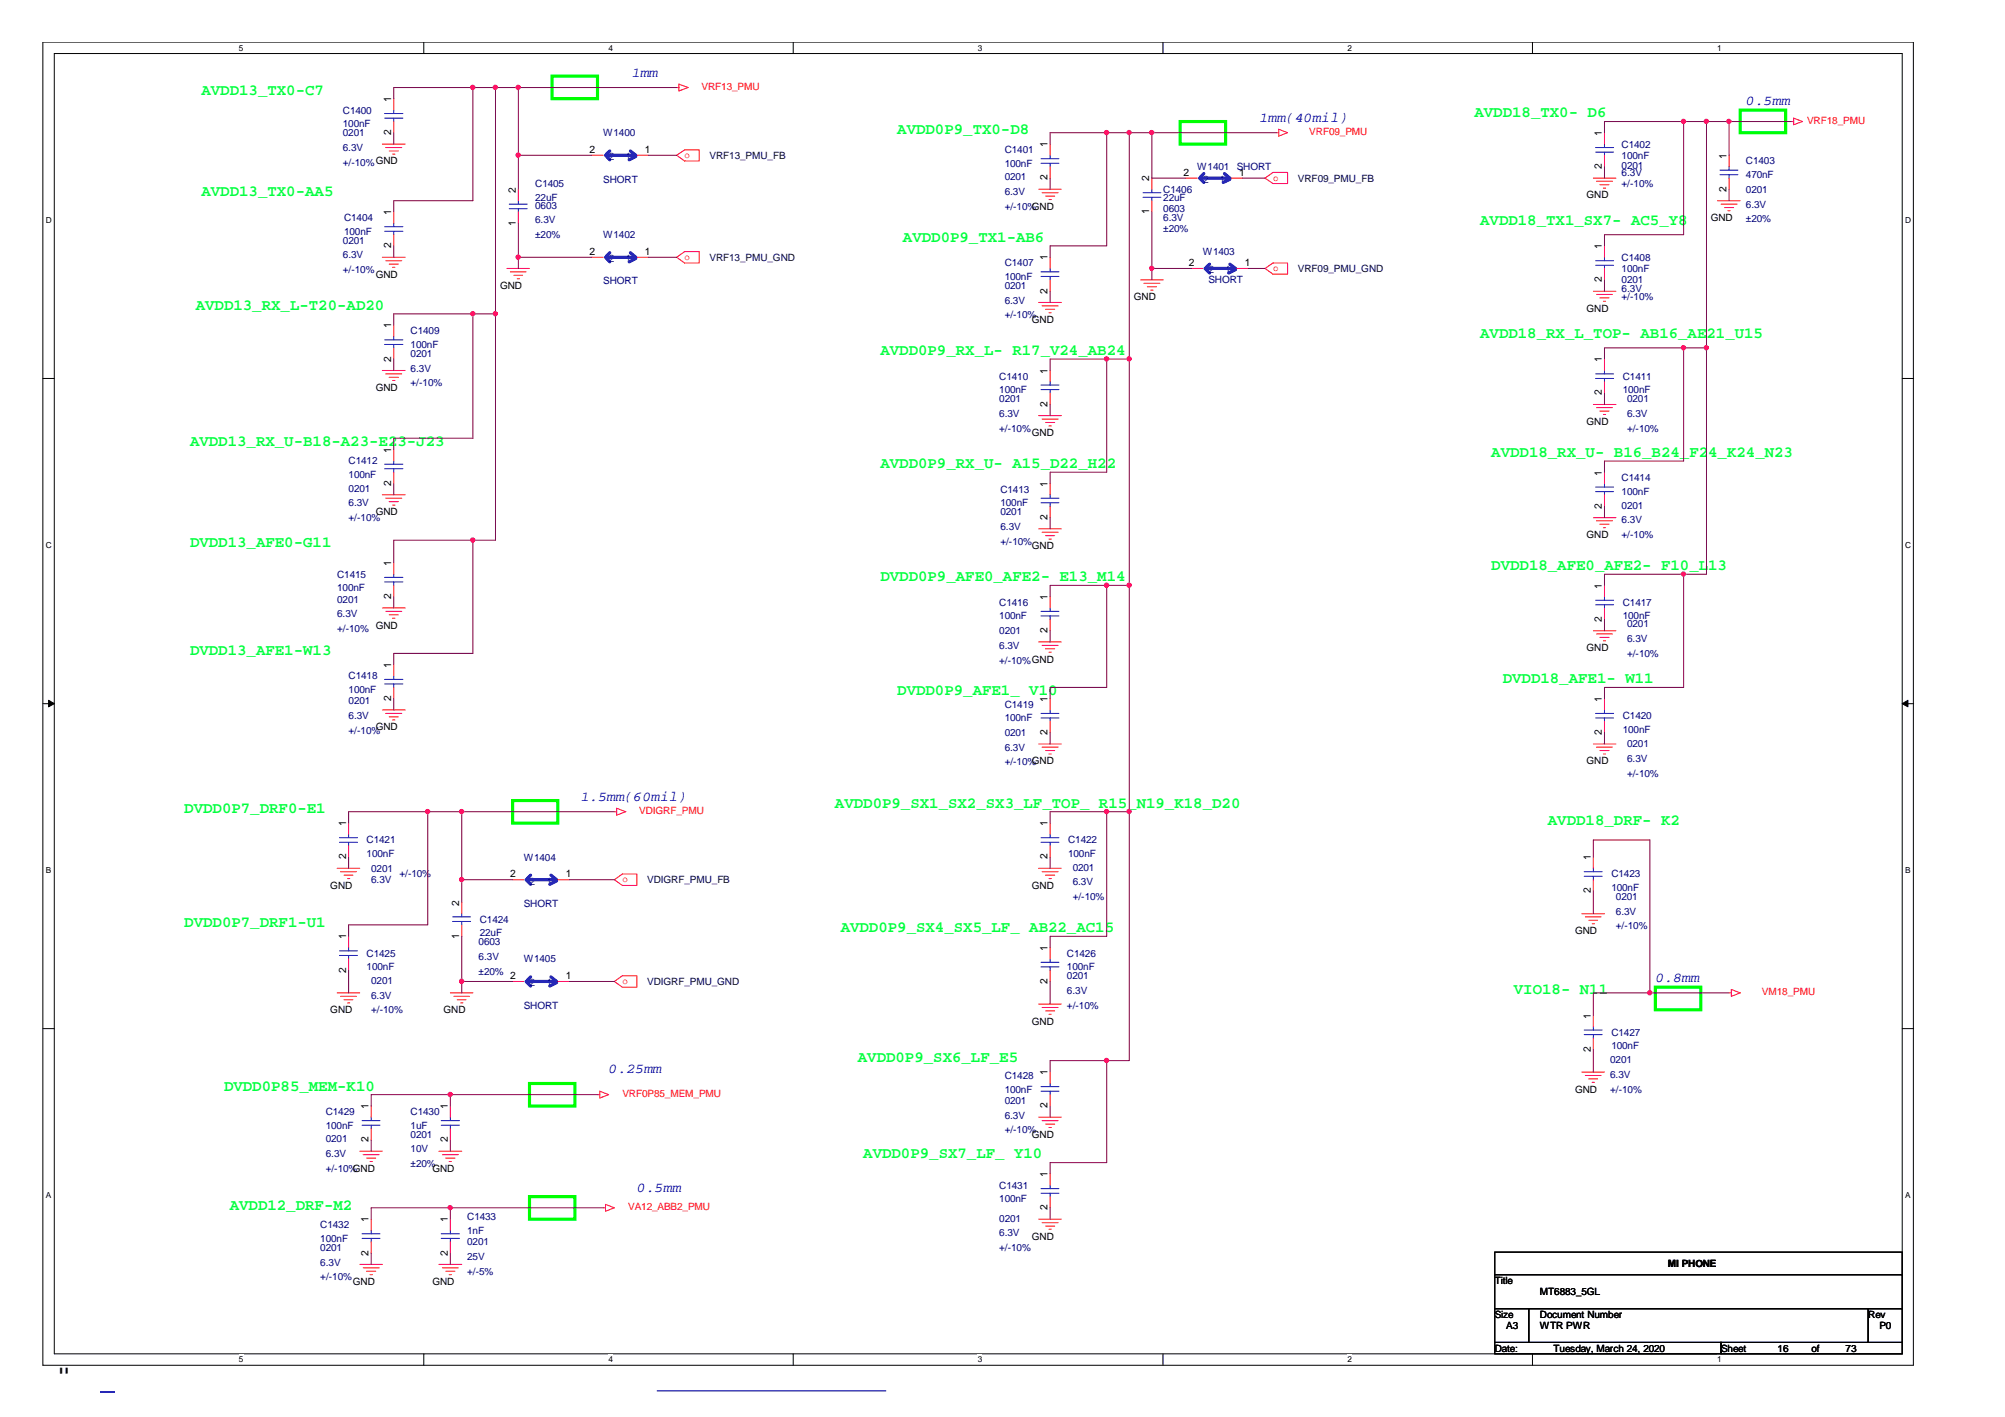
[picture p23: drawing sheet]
<svg xmlns="http://www.w3.org/2000/svg" width="297mm" height="210mm" viewBox="0 0 297 210" stroke-linecap="round" stroke-linejoin="round" font-family="sans-serif">
<defs><g id="words">
<text font-size="4.2" x="8.5" y="205.7">&quot;</text>
<g font-size="2.3" fill="#00ff40">
<text x="29.8" y="14">AVDD13_TX0-C7</text>
<text x="218.4" y="17.4">AVDD18_TX0- D6</text>
<text x="132.9" y="19.9">AVDD0P9_TX0-D8</text>
<text x="29.8" y="29.1">AVDD13_TX0-AA5</text>
<text x="133.8" y="35.8">AVDD0P9_TX1-AB6</text>
<text x="219.3" y="33.3">AVDD18_TX1_SX7- AC5_Y8</text>
<text x="29" y="45.9">AVDD13_RX_L-T20-AD20</text>
<text x="130.4" y="52.6">AVDD0P9_RX_L- R17_V24_AB24</text>
<text x="219.3" y="50.1">AVDD18_RX_L_TOP- AB16_AE21_U15</text>
<text x="28.2" y="66">AVDD13_RX_U-B18-A23-E23-J23</text>
<text x="130.4" y="69.4">AVDD0P9_RX_U- A15_D22_H22</text>
<text x="220.9" y="67.7">AVDD18_RX_U- B16_B24_F24_K24_N23</text>
<text x="28.2" y="81.1">DVDD13_AFE0-G11</text>
<text x="130.4" y="86.1">DVDD0P9_AFE0_AFE2- E13_M14</text>
<text x="220.9" y="84.4">DVDD18_AFE0_AFE2- F10_L13</text>
<text x="28.2" y="97">DVDD13_AFE1-W13</text>
<text x="222.6" y="101.2">DVDD18_AFE1- W11</text>
<text x="132.9" y="102.9">DVDD0P9_AFE1_ V10</text>
<text x="123.7" y="119.6">AVDD0P9_SX1_SX2_SX3_LF_TOP_ R15_N19_K18_D20</text>
<text x="27.3" y="120.5">DVDD0P7_DRF0-E1</text>
<text x="229.3" y="122.1">AVDD18_DRF- K2</text>
<text x="27.3" y="137.3">DVDD0P7_DRF1-U1</text>
<text x="124.5" y="138.1">AVDD0P9_SX4_SX5_LF_ AB22_AC15</text>
<text x="224.3" y="147.3">VIO18- N11</text>
<text x="33.2" y="161.6">DVDD0P85_MEM-K10</text>
<text x="127.1" y="157.4">AVDD0P9_SX6_LF_E5</text>
<text x="127.9" y="171.6">AVDD0P9_SX7_LF_ Y10</text>
<text x="34" y="179.2">AVDD12_DRF-M2</text>
</g>
<g font-size="2.2" fill="#00f">
<text x="93.6" y="11.4">1mm</text>
<text x="258.7" y="15.6">0.5mm</text>
<text x="186.6" y="18.1">1mm(40mil)</text>
<text x="86" y="118.7">1.5mm(60mil)</text>
<text x="245.2" y="145.5">0.8mm</text>
<text x="90.2" y="158.9">0.25mm</text>
<text x="94.4" y="176.5">0.5mm</text>
</g>
<g font-size="1.5" fill="#000080">
<text x="50.8" y="16.8">C1400</text>
<text x="50.8" y="18.9">100nF</text>
<text x="50.8" y="20.2">0201</text>
<text x="50.8" y="22.4">6.3V</text>
<text x="89.4" y="20.2">W1400</text>
<text x="148.8" y="22.7">C1401</text>
<text x="240.2" y="21.9">C1402</text>
<text x="240.2" y="23.6">100nF</text>
<text x="50.8" y="24.5">+/-10%GND</text>
<text x="79.3" y="27.7">C1405</text>
<text x="79.3" y="29.7">22uF</text>
<text x="89.4" y="27.1">SHORT</text>
<text x="148.8" y="24.7">100nF</text>
<text x="148.8" y="26.7">0201</text>
<text x="148.8" y="28.9">6.3V</text>
<text x="172.3" y="28.5">C1406</text>
<text x="172.3" y="29.7">22uF</text>
<text x="177.4" y="25.2">W1401</text>
<text x="183.2" y="25.2">SHORT</text>
<text x="240.2" y="25">0201</text>
<text x="240.2" y="26">6.3V</text>
<text x="240.2" y="27.7">+/-10%</text>
<text x="258.7" y="24.4">C1403</text>
<text x="258.7" y="26.4">470nF</text>
<text x="258.7" y="28.5">0201</text>
<text x="51" y="32.7">C1404</text>
<text x="51" y="34.8">100nF</text>
<text x="79.3" y="30.9">0603</text>
<text x="79.3" y="33.1">6.3V</text>
<text x="79.3" y="35.3">±20%</text>
<text x="89.4" y="35.3">W1402</text>
<text x="148.8" y="31.1">+/-10%</text>
<text x="172.3" y="31.4">0603</text>
<text x="172.3" y="32.7">6.3V</text>
<text x="172.3" y="34.4">±20%</text>
<text x="258.7" y="30.7">6.3V</text>
<text x="258.7" y="32.9">±20%</text>
<text x="50.8" y="36.1">0201</text>
<text x="50.8" y="38.3">6.3V</text>
<text x="50.8" y="40.5">+/-10%</text>
<text x="148.8" y="39.5">C1407</text>
<text x="148.8" y="41.5">100nF</text>
<text x="178.2" y="37.8">W1403</text>
<text x="179" y="42">SHORT</text>
<text x="240.2" y="38.6">C1408</text>
<text x="240.2" y="40.3">100nF</text>
<text x="240.2" y="42">0201</text>
<text x="89.4" y="42.1">SHORT</text>
<text x="148.8" y="42.8">0201</text>
<text x="148.8" y="45">6.3V</text>
<text x="148.8" y="47.2">+/-10%</text>
<text x="240.2" y="43.3">6.3V</text>
<text x="240.2" y="44.5">+/-10%</text>
<text x="60.8" y="49.5">C1409</text>
<text x="60.8" y="51.5">100nF</text>
<text x="60.8" y="52.9">0201</text>
<text x="60.8" y="55">6.3V</text>
<text x="60.8" y="57.2">+/-10%</text>
<text x="148" y="56.2">C1410</text>
<text x="148" y="58.2">100nF</text>
<text x="148" y="59.6">0201</text>
<text x="240.4" y="56.2">C1411</text>
<text x="240.4" y="58.2">100nF</text>
<text x="241" y="59.6">0201</text>
<text x="148" y="61.7">6.3V</text>
<text x="148" y="63.9">+/-10%</text>
<text x="241" y="61.7">6.3V</text>
<text x="241" y="63.9">+/-10%</text>
<text x="51.6" y="68.8">C1412</text>
<text x="51.6" y="70.8">100nF</text>
<text x="240.2" y="71.3">C1414</text>
<text x="51.6" y="72.8">0201</text>
<text x="51.6" y="75">6.3V</text>
<text x="51.6" y="77.2">+/-10%</text>
<text x="148.2" y="73">C1413</text>
<text x="148.2" y="75">100nF</text>
<text x="148.2" y="76.3">0201</text>
<text x="240.2" y="73.3">100nF</text>
<text x="240.2" y="75.3">0201</text>
<text x="240.2" y="77.5">6.3V</text>
<text x="148.2" y="78.5">6.3V</text>
<text x="148.2" y="80.7">+/-10%</text>
<text x="240.2" y="79.7">+/-10%</text>
<text x="50" y="85.6">C1415</text>
<text x="50" y="87.6">100nF</text>
<text x="50" y="89.3">0201</text>
<text x="148" y="89.8">C1416</text>
<text x="240.4" y="89.8">C1417</text>
<text x="50" y="91.4">6.3V</text>
<text x="50" y="93.6">+/-10%</text>
<text x="148" y="91.8">100nF</text>
<text x="148" y="94">0201</text>
<text x="240.4" y="91.8">100nF</text>
<text x="241" y="92.9">0201</text>
<text x="241" y="95.1">6.3V</text>
<text x="51.6" y="100.6">C1418</text>
<text x="148" y="96.1">6.3V</text>
<text x="148" y="98.3">+/-10%GND</text>
<text x="241" y="97.3">+/-10%</text>
<text x="51.6" y="102.7">100nF</text>
<text x="51.6" y="104.3">0201</text>
<text x="51.6" y="106.5">6.3V</text>
<text x="148.8" y="104.8">C1419</text>
<text x="148.8" y="106.9">100nF</text>
<text x="240.4" y="106.5">C1420</text>
<text x="51.6" y="108.7">+/-10%</text>
<text x="148.8" y="109">0201</text>
<text x="148.8" y="111.2">6.3V</text>
<text x="148.8" y="113.4">+/-10%</text>
<text x="240.4" y="108.5">100nF</text>
<text x="241" y="110.7">0201</text>
<text x="241" y="112.9">6.3V</text>
<text x="241" y="115.1">+/-10%</text>
<text x="54.3" y="124.9">C1421</text>
<text x="158.2" y="124.9">C1422</text>
<text x="54.3" y="127">100nF</text>
<text x="55" y="129.1">0201</text>
<text x="55" y="130.8">6.3V</text>
<text x="59.2" y="130">+/-10%</text>
<text x="77.6" y="127.5">W1404</text>
<text x="158.2" y="127">100nF</text>
<text x="158.9" y="129">0201</text>
<text x="158.9" y="131.2">6.3V</text>
<text x="238.7" y="130">C1423</text>
<text x="71.1" y="136.7">C1424</text>
<text x="77.6" y="134.3">SHORT</text>
<text x="158.9" y="133.3">+/-10%</text>
<text x="238.7" y="132">100nF</text>
<text x="239.4" y="133.3">0201</text>
<text x="239.4" y="135.5">6.3V</text>
<text x="239.4" y="137.7">+/-10%</text>
<text x="54.3" y="141.7">C1425</text>
<text x="54.3" y="143.7">100nF</text>
<text x="70.9" y="140.1">0603</text>
<text x="70.9" y="142.2">6.3V</text>
<text x="71.1" y="138.7">22uF</text>
<text x="77.6" y="142.6">W1405</text>
<text x="158.1" y="141.7">C1426</text>
<text x="158.1" y="143.7">100nF</text>
<text x="55" y="145.7">0201</text>
<text x="55" y="147.9">6.3V</text>
<text x="70.9" y="144.4">±20%</text>
<text x="77.6" y="149.5">SHORT</text>
<text x="158.1" y="145.1">0201</text>
<text x="158.1" y="147.2">6.3V</text>
<text x="158.1" y="149.5">+/-10%</text>
<text x="55" y="150.1">+/-10%</text>
<text x="238.7" y="153.5">C1427</text>
<text x="238.7" y="155.5">100nF</text>
<text x="148.8" y="159.8">C1428</text>
<text x="148.8" y="161.9">100nF</text>
<text x="238.5" y="157.5">0201</text>
<text x="238.5" y="159.7">6.3V</text>
<text x="238.5" y="161.9">+/-10%</text>
<text x="48.3" y="165.2">C1429</text>
<text x="48.3" y="167.2">100nF</text>
<text x="60.8" y="165.2">C1430</text>
<text x="60.8" y="167.2">1uF</text>
<text x="148.8" y="163.5">0201</text>
<text x="148.8" y="165.7">6.3V</text>
<text x="148.8" y="167.9">+/-10%</text>
<text x="48.3" y="169.2">0201</text>
<text x="48.3" y="171.4">6.3V</text>
<text x="48.3" y="173.6">+/-10%</text>
<text x="60.8" y="168.5">0201</text>
<text x="60.8" y="170.7">10V</text>
<text x="60.8" y="172.9">±20%</text>
<text x="148" y="176.1">C1431</text>
<text x="148" y="178.1">100nF</text>
<text x="47.5" y="182">C1432</text>
<text x="47.5" y="184">100nF</text>
<text x="47.5" y="185.3">0201</text>
<text x="69.2" y="180.8">C1433</text>
<text x="69.2" y="182.8">1nF</text>
<text x="69.2" y="184.5">0201</text>
<text x="148" y="180.9">0201</text>
<text x="148" y="183.1">6.3V</text>
<text x="148" y="185.3">+/-10%</text>
<text x="47.5" y="187.5">6.3V</text>
<text x="47.5" y="189.7">+/-10%</text>
<text x="69.2" y="186.7">25V</text>
<text x="69.2" y="188.8">+/-5%</text>
</g>
<g font-size="1.5">
<text x="58" y="15.1" transform="rotate(-90 58 15.1)">1</text>
<text x="58" y="20" transform="rotate(-90 58 20)">2</text>
<text x="87.3" y="22.6">2</text>
<text x="95.5" y="22.6">1</text>
<text x="155.2" y="21.8" transform="rotate(-90 155.2 21.8)">1</text>
<text x="237.3" y="20.2" transform="rotate(-90 237.3 20.2)">1</text>
<text x="255.8" y="23.5" transform="rotate(-90 255.8 23.5)">1</text>
<text x="76.4" y="28.5" transform="rotate(-90 76.4 28.5)">2</text>
<text x="155.2" y="26.7" transform="rotate(-90 155.2 26.7)">2</text>
<text x="170.3" y="26.9" transform="rotate(-90 170.3 26.9)">2</text>
<text x="175.3" y="26">2</text>
<text x="183.6" y="26">1</text>
<text x="235" y="29.4">GND</text>
<text x="237.3" y="25" transform="rotate(-90 237.3 25)">2</text>
<text x="255.8" y="28.4" transform="rotate(-90 255.8 28.4)">2</text>
<text x="58" y="31.9" transform="rotate(-90 58 31.9)">1</text>
<text x="76.4" y="33.4" transform="rotate(-90 76.4 33.4)">1</text>
<text x="152.9" y="31.1">GND</text>
<text x="170.3" y="31.8" transform="rotate(-90 170.3 31.8)">1</text>
<text x="253.4" y="32.7">GND</text>
<text x="55.7" y="41.1">GND</text>
<text x="58" y="36.8" transform="rotate(-90 58 36.8)">2</text>
<text x="87.3" y="37.7">2</text>
<text x="95.5" y="37.7">1</text>
<text x="155.2" y="38.6" transform="rotate(-90 155.2 38.6)">1</text>
<text x="176.1" y="39.4">2</text>
<text x="184.4" y="39.4">1</text>
<text x="237.3" y="41.8" transform="rotate(-90 237.3 41.8)">2</text>
<text x="237.3" y="36.9" transform="rotate(-90 237.3 36.9)">1</text>
<text x="74.1" y="42.8">GND</text>
<text x="152.9" y="47.9">GND</text>
<text x="155.2" y="43.5" transform="rotate(-90 155.2 43.5)">2</text>
<text x="168" y="44.5">GND</text>
<text x="235" y="46.2">GND</text>
<text x="58" y="53.6" transform="rotate(-90 58 53.6)">2</text>
<text x="58" y="48.7" transform="rotate(-90 58 48.7)">1</text>
<text x="237.3" y="53.7" transform="rotate(-90 237.3 53.7)">1</text>
<text x="55.7" y="57.9">GND</text>
<text x="155.2" y="55.3" transform="rotate(-90 155.2 55.3)">1</text>
<text x="237.3" y="58.6" transform="rotate(-90 237.3 58.6)">2</text>
<text x="152.9" y="64.6">GND</text>
<text x="155.2" y="60.3" transform="rotate(-90 155.2 60.3)">2</text>
<text x="235" y="62.9">GND</text>
<text x="58" y="72" transform="rotate(-90 58 72)">2</text>
<text x="58" y="67.1" transform="rotate(-90 58 67.1)">1</text>
<text x="237.3" y="70.5" transform="rotate(-90 237.3 70.5)">1</text>
<text x="55.7" y="76.3">GND</text>
<text x="155.2" y="77" transform="rotate(-90 155.2 77)">2</text>
<text x="155.2" y="72.1" transform="rotate(-90 155.2 72.1)">1</text>
<text x="237.3" y="75.3" transform="rotate(-90 237.3 75.3)">2</text>
<text x="58" y="83.9" transform="rotate(-90 58 83.9)">1</text>
<text x="152.9" y="81.4">GND</text>
<text x="235" y="79.7">GND</text>
<text x="58" y="88.7" transform="rotate(-90 58 88.7)">2</text>
<text x="155.2" y="88.9" transform="rotate(-90 155.2 88.9)">1</text>
<text x="237.3" y="87.2" transform="rotate(-90 237.3 87.2)">1</text>
<text x="55.7" y="93.1">GND</text>
<text x="155.2" y="93.8" transform="rotate(-90 155.2 93.8)">2</text>
<text x="237.3" y="92.1" transform="rotate(-90 237.3 92.1)">2</text>
<text x="58" y="98.9" transform="rotate(-90 58 98.9)">1</text>
<text x="235" y="96.4">GND</text>
<text x="58" y="103.9" transform="rotate(-90 58 103.9)">2</text>
<text x="155.2" y="104" transform="rotate(-90 155.2 104)">1</text>
<text x="237.3" y="104" transform="rotate(-90 237.3 104)">1</text>
<text x="55.7" y="108.2">GND</text>
<text x="152.9" y="113.2">GND</text>
<text x="155.2" y="108.9" transform="rotate(-90 155.2 108.9)">2</text>
<text x="235" y="113.2">GND</text>
<text x="237.3" y="108.9" transform="rotate(-90 237.3 108.9)">2</text>
<text x="51.3" y="122.4" transform="rotate(-90 51.3 122.4)">1</text>
<text x="155.2" y="122.4" transform="rotate(-90 155.2 122.4)">1</text>
<text x="48.9" y="131.7">GND</text>
<text x="51.3" y="127.3" transform="rotate(-90 51.3 127.3)">2</text>
<text x="75.6" y="129.9">2</text>
<text x="83.8" y="129.9">1</text>
<text x="152.9" y="131.7">GND</text>
<text x="155.2" y="127.3" transform="rotate(-90 155.2 127.3)">2</text>
<text x="235.7" y="127.4" transform="rotate(-90 235.7 127.4)">1</text>
<text x="68" y="134.2" transform="rotate(-90 68 134.2)">2</text>
<text x="235.7" y="132.3" transform="rotate(-90 235.7 132.3)">2</text>
<text x="51.3" y="139.2" transform="rotate(-90 51.3 139.2)">1</text>
<text x="68" y="139" transform="rotate(-90 68 139)">1</text>
<text x="155.2" y="140.9" transform="rotate(-90 155.2 140.9)">1</text>
<text x="233.3" y="138.4">GND</text>
<text x="51.3" y="144.1" transform="rotate(-90 51.3 144.1)">2</text>
<text x="75.6" y="145">2</text>
<text x="83.8" y="145">1</text>
<text x="155.2" y="145.8" transform="rotate(-90 155.2 145.8)">2</text>
<text x="48.9" y="150.1">GND</text>
<text x="65.7" y="150.1">GND</text>
<text x="152.9" y="151.8">GND</text>
<text x="235.7" y="155.8" transform="rotate(-90 235.7 155.8)">2</text>
<text x="235.7" y="150.9" transform="rotate(-90 235.7 150.9)">1</text>
<text x="155.2" y="159.3" transform="rotate(-90 155.2 159.3)">1</text>
<text x="233.3" y="161.9">GND</text>
<text x="54.6" y="164.3" transform="rotate(-90 54.6 164.3)">1</text>
<text x="66.3" y="164.3" transform="rotate(-90 66.3 164.3)">1</text>
<text x="155.2" y="164.2" transform="rotate(-90 155.2 164.2)">2</text>
<text x="52.3" y="173.6">GND</text>
<text x="54.6" y="169.2" transform="rotate(-90 54.6 169.2)">2</text>
<text x="64.1" y="173.6">GND</text>
<text x="66.3" y="169.2" transform="rotate(-90 66.3 169.2)">2</text>
<text x="152.9" y="168.5">GND</text>
<text x="155.2" y="179.3" transform="rotate(-90 155.2 179.3)">2</text>
<text x="155.2" y="174.4" transform="rotate(-90 155.2 174.4)">1</text>
<text x="54.6" y="186" transform="rotate(-90 54.6 186)">2</text>
<text x="54.6" y="181.1" transform="rotate(-90 54.6 181.1)">1</text>
<text x="66.3" y="186" transform="rotate(-90 66.3 186)">2</text>
<text x="66.3" y="181.1" transform="rotate(-90 66.3 181.1)">1</text>
<text x="152.9" y="183.6">GND</text>
<text x="52.3" y="190.3">GND</text>
<text x="64.1" y="190.3">GND</text>
<text x="221.4" y="190.2">Title</text>
<text x="223.1" y="190.2">le</text>
<text x="228.1" y="191.8">MT6883_5GL</text>
<text x="247.1" y="187.6">MI PHONE</text>
<text x="247.1" y="187.6">M</text>
<text x="251.2" y="187.6">ONE</text>
<text x="221.4" y="195.2">Size</text>
<text x="223.1" y="196.9">A3</text>
<text x="228.1" y="195.2">Document Number</text>
<text x="228.1" y="196.9">WTR PWR</text>
<text x="228.1" y="195.2">D</text>
<text x="228.1" y="196.9">W</text>
<text x="230.7" y="195.2">u</text>
<text x="276.8" y="195.2">Rev</text>
<text x="276.8" y="195.2">R</text>
<text x="278.4" y="196.9">P0</text>
<text x="221.4" y="200.2">Date:</text>
<text x="223.7" y="200.2">e:</text>
<text x="230.2" y="200.2">Tuesday,, March 24, 2020</text>
<text x="230.2" y="200.2">Tuesday, March 24, 2020</text>
<text x="232.6" y="200.2">s</text>
<text x="239.8" y="200.2">h</text>
<text x="243.5" y="200.2">2020</text>
<text x="255" y="200.2">Sheet</text>
<text x="255" y="200.2">Sh</text>
<text x="263.4" y="200.2">16</text>
<text x="268.4" y="200.2">of</text>
<text x="273.4" y="200.2">73</text>
</g>
<g font-size="1.5" fill="#f00">
<text x="103.9" y="13.3">VRF13_PMU</text>
<text x="101.4" y="23.4">o</text>
<text x="194" y="20">VRF09_PMU</text>
<text x="267.7" y="18.3">VRF18_PMU</text>
<text x="188.6" y="26.8">o</text>
<text x="101.4" y="38.5">o</text>
<text x="188.6" y="40.2">o</text>
<text x="94.7" y="120.6">VDIGRF_PMU</text>
<text x="92.2" y="130.7">o</text>
<text x="92.2" y="145.8">o</text>
<text x="261" y="147.4">VM18_PMU</text>
<text x="92.2" y="162.5">VRF0P85_MEM_PMU</text>
<text x="93" y="179.3">VA12_ABB2_PMU</text>
</g>
<g font-size="1.5" fill="#004080">
<text x="90.2" y="23.7">2</text>
<text x="92.7" y="23.7">1</text>
<text x="178.2" y="27.1">2</text>
<text x="180.7" y="27.1">1</text>
<text x="90.2" y="38.8">2</text>
<text x="92.7" y="38.8">1</text>
<text x="179" y="40.5">2</text>
<text x="181.5" y="40.5">1</text>
<text x="78.4" y="131">2</text>
<text x="80.9" y="131">1</text>
<text x="78.4" y="146.1">2</text>
<text x="80.9" y="146.1">1</text>
</g>
<g font-size="1.5" fill="#000040">
<text x="105.1" y="23.6">VRF13_PMU_FB</text>
<text x="192.3" y="26.9">VRF09_PMU_FB</text>
<text x="105.1" y="38.6">VRF13_PMU_GND</text>
<text x="192.3" y="40.3">VRF09_PMU_GND</text>
<text x="95.9" y="130.8">VDIGRF_PMU_FB</text>
<text x="95.9" y="145.9">VDIGRF_PMU_GND</text>
</g>
<g font-size="1.2">
<text x="35.4" y="7.5">5</text>
<text x="90.1" y="7.5">4</text>
<text x="144.9" y="7.5">3</text>
<text x="199.6" y="7.5">2</text>
<text x="254.4" y="7.5">1</text>
<text x="6.8" y="33.1">D</text>
<text x="282.2" y="33.1">D</text>
<text x="6.8" y="81.2">C</text>
<text x="282.2" y="81.2">C</text>
<text x="6.8" y="129.4">B</text>
<text x="282.2" y="129.4">B</text>
<text x="6.8" y="177.5">A</text>
<text x="282.2" y="177.5">A</text>
<text x="35.4" y="201.8">5</text>
<text x="90.1" y="201.8">4</text>
<text x="144.9" y="201.8">3</text>
<text x="199.6" y="201.8">2</text>
<text x="254.4" y="201.8">1</text>
</g>
</g></defs>
<path d="M6.3 6.2h277.2v196h-277.2zM8 7.9h273.8v192.6h-273.8z" fill="none" stroke="#000" stroke-width=".15"/>
<g fill="#fff">
<path d="M35.4 6.4h.6v1.4h-.6z"/>
<path d="M35.4 200.7h.6v1.4h-.6z"/>
</g>
<path d="M62.8 6.2v1.7M62.8 200.5v1.7" fill="none" stroke="#000" stroke-width=".15"/>
<g fill="#fff">
<path d="M90.1 6.4h.7v1.4h-.7z"/>
<path d="M90.1 200.7h.7v1.4h-.7z"/>
</g>
<path d="M117.5 6.2v1.7M117.5 200.5v1.7" fill="none" stroke="#000" stroke-width=".15"/>
<g fill="#fff">
<path d="M144.9 6.4h.6v1.4h-.6z"/>
<path d="M144.9 200.7h.6v1.4h-.6z"/>
</g>
<path d="M172.3 6.2v1.7M172.3 200.5v1.7" fill="none" stroke="#000" stroke-width=".15"/>
<g fill="#fff">
<path d="M199.6 6.4h.7v1.4h-.7z"/>
<path d="M199.6 200.7h.7v1.4h-.7z"/>
</g>
<path d="M227 6.2v1.7M227 200.5v1.7" fill="none" stroke="#000" stroke-width=".15"/>
<g fill="#fff">
<path d="M254.4 6.4h.6v1.4h-.6z"/>
<path d="M6.8 31.9h.8v1.4h-.8z"/>
<path d="M254.4 200.7h.6v1.4h-.6z"/>
<path d="M282.2 31.9h.9v1.4h-.9z"/>
<path d="M6.8 80.1h.8v1.4h-.8z"/>
<path d="M282.2 80.1h.9v1.4h-.9z"/>
</g>
<path d="M6.3 56.1h1.7M281.8 56.1h1.7" fill="none" stroke="#000" stroke-width=".15"/>
<g fill="#fff">
<path d="M6.8 128.2h.7v1.4h-.7z"/>
<path d="M282.2 128.2h.8v1.4h-.8z"/>
</g>
<path d="M6.3 104.2h1.7M281.8 104.2h1.7" fill="none" stroke="#000" stroke-width=".15"/>
<g fill="#000" stroke="#000" stroke-width=".15">
<path d="M7.2 103.7l.8 .5-.8 .5z" fill-rule="evenodd"/>
<path d="M281.8 104.2l.9-.5v1z" fill-rule="evenodd"/>
</g>
<g fill="#fff">
<path d="M6.8 176.4h.7v1.4h-.7z"/>
<path d="M282.2 176.4h.8v1.4h-.8z"/>
</g>
<path d="M6.3 152.4h1.7M281.8 152.4h1.7M221.4 185.5h60.4v3.3h-60.4zM221.4 188.8h60.4v5.1h-60.4zM221.4 193.9h5.1v5h-5.1zM221.4 198.9h33.6v1.6h-33.6zM226.5 193.9h50.3v5h-50.3zM255 198.9h26.8v1.6h-26.8zM276.8 193.9h5v5h-5z" fill="none" stroke="#000" stroke-width=".15"/>
<path d="M81.8 11.3h6.7v3.3h-6.7zM174.8 18h6.8v3.4h-6.8zM257.8 16.3h6.7v3.4h-6.7zM75.9 118.6h6.7v3.3h-6.7zM245.2 146.2h6.8v3.4h-6.8zM78.4 160.5h6.8v3.3h-6.8zM78.4 177.3h6.8v3.3h-6.8z" fill="none" stroke="#0f0" stroke-width=".47"/>
<g fill="none" stroke="#f00" stroke-width=".15">
<path d="M58.3 14.6v1.7M58.3 18v1.7M100.2 13h.4M100.6 12.5l1.3 .5-1.3 .5zM189.1 19.7h.3M189.4 19.1l1.4 .6-1.4 .5zM237.7 19.7v1.7M265.4 18h.3M265.7 17.5l1.3 .5-1.3 .5zM56.6 21.4h3.4M56.6 38.1h3.4M57.1 21.9h2.4"/>
<path d="M57.1 38.6h2.4M57.7 22.4h1.3M57.7 39.1h1.3M58.2 22.8h.3M58.2 39.6h.3M58.3 31.4v1.7M58.3 34.8v1.6M75.1 39.8h3.3M76.8 28v1.7M76.8 31.4v1.7M87.7 38.1h1.7M87.7 23h1.7"/>
<path d="M94.4 38.1h1.7M94.4 23h1.7M100.2 23l1.2-.8h2.2v1.6h-2.2zM100.2 38.1l1.2-.8h2.2v1.7h-2.2zM153.9 28h3.3M154.4 28.5h2.4M154.9 29.1h1.4M155.4 29.6h.3M155.6 21.4v1.6M155.6 24.7v1.7M155.6 38.1v1.7M170.6 26.4v1.6"/>
<path d="M170.6 29.7v1.7M175.7 26.4h1.7M176.5 39.8h1.7M182.4 26.4h1.7M183.2 39.8h1.7M187.4 26.4l1.2-.9h2.2v1.7h-2.2zM187.4 39.8l1.2-.8h2.2v1.6h-2.2zM236.1 26.4h3.3M236.5 26.9h2.4M237 27.4h1.4M237.5 27.9h.4M237.7 23v1.7"/>
<path d="M237.7 36.4v1.7M237.7 39.8v1.7M254.5 29.7h3.3M255 30.2h2.3M255.5 30.7h1.3M256 31.2h.3M256.2 23v1.7M256.2 26.4v1.6M56.6 54.9h3.4M57.1 55.4h2.4M57.7 55.9h1.3M58.2 56.4h.3"/>
<path d="M58.3 48.1v1.7M58.3 51.5v1.7M75.6 40.3h2.3M76.1 40.8h1.3M76.6 41.3h.4M153.9 44.8h3.3M154.4 45.3h2.4M154.9 45.8h1.4M155.4 46.3h.3M155.6 41.5v1.7M155.6 54.9v1.6M155.6 58.2v1.7"/>
<path d="M169 41.5h3.3M169.5 42h2.3M170 42.5h1.3M170.5 43h.3M236.1 43.2h3.3M236.1 59.9h3.3M236.5 43.6h2.4M237 44.1h1.4M237.5 44.6h.4M237.7 53.2v1.7M237.7 56.5v1.7M56.6 73.3h3.4"/>
<path d="M57.1 73.8h2.4M57.7 74.3h1.3M58.2 74.8h.3M58.3 66.6v1.7M58.3 69.9v1.7M153.9 61.6h3.3M153.9 78.3h3.3M154.4 62.1h2.4M154.4 78.8h2.4M154.9 62.6h1.4M154.9 79.3h1.4M155.4 63.1h.3"/>
<path d="M155.4 79.9h.3M155.6 71.6v1.7M155.6 75v1.7M236.1 76.7h3.3M236.5 60.4h2.4M236.5 77.1h2.4M237 60.9h1.4M237 77.7h1.4M237.5 61.4h.4M237.5 78.2h.4M237.7 69.9v1.7M237.7 73.3v1.7"/>
<path d="M56.6 90.1h3.4M57.1 90.6h2.4M57.7 91.1h1.3M58.2 91.6h.3M58.3 83.4v1.7M58.3 86.7v1.7M58.3 98.4v1.7M153.9 95.1h3.3M154.4 95.6h2.4M154.9 96.1h1.4M155.4 96.6h.3M155.6 88.4v1.7"/>
<path d="M155.6 91.8v1.6M236.1 93.4h3.3M236.5 93.9h2.4M237 94.4h1.4M237.5 94.9h.4M237.7 86.7v1.7M237.7 90.1v1.7M56.6 105.2h3.4M57.1 105.7h2.4M57.7 106.2h1.3M58.2 106.7h.3M58.3 101.8v1.7"/>
<path d="M91.4 119.7l1.3 .5-1.3 .5zM153.9 110.2h3.3M154.4 110.7h2.4M154.9 111.2h1.4M155.4 111.7h.3M155.6 103.5v1.7M155.6 106.8v1.7M236.1 110.2h3.3M236.5 110.7h2.4M237 111.2h1.4M237.5 111.7h.4M237.7 103.5v1.7"/>
<path d="M237.7 106.8v1.7M50 128.6h3.3M50.5 129.1h2.3M51 129.6h1.3M51.5 130.1h.3M51.6 121.9v1.7M51.6 125.3v1.7M51.6 138.7v1.6M68.4 133.7v1.7M68.4 137v1.7M75.9 130.3h1.7M82.6 130.3h1.7"/>
<path d="M91 130.3l1.2-.8h2.2v1.7h-2.2zM91 120.2h.4M153.9 128.6h3.3M154.4 129.1h2.4M154.9 129.6h1.4M155.4 130.1h.3M155.6 121.9v1.7M155.6 125.3v1.7M234.4 135.4h3.3M234.9 135.8h2.3M235.4 136.3h1.3M235.9 136.8h.3"/>
<path d="M236.1 127v1.6M236.1 130.3v1.7M50 147.1h3.3M50.5 147.6h2.3M51 148.1h1.3M51.5 148.6h.3M51.6 142v1.7M66.7 147.1h3.4M67.2 147.6h2.4M67.7 148.1h1.3M68.2 148.6h.4M75.9 145.4h1.7"/>
<path d="M82.6 145.4h1.7M91 145.4l1.2-.9h2.2v1.7h-2.2zM153.9 148.7h3.3M154.4 149.2h2.4M154.9 149.7h1.4M155.4 150.3h.3M155.6 140.3v1.7M155.6 143.7v1.7M155.6 158.8v1.7M234.4 158.8h3.3M234.9 159.3h2.3M235.4 159.8h1.3"/>
<path d="M236.1 150.4v1.7M236.1 153.8v1.7M256.2 147.1h.3M256.5 146.6l1.3 .5-1.3 .5zM53.3 170.5h3.3M53.8 171h2.4M54.3 171.5h1.4M54.8 172.1h.4M55 163.8v1.7M55 167.2v1.7M65 170.5h3.4M65.5 171h2.4"/>
<path d="M66 171.5h1.4M66.5 172.1h.4M66.7 163.8v1.7M66.7 167.2v1.7M88.5 162.2h.4M88.9 161.6l1.3 .6-1.3 .5zM89.4 178.9h.3M89.7 178.4l1.3 .5-1.3 .5zM153.9 165.5h3.3M154.4 166h2.4M154.9 166.5h1.4M155.4 167h.3"/>
<path d="M155.6 162.2v1.6M155.6 173.9v1.7M155.6 177.3v1.6M235.9 160.3h.3M53.3 187.3h3.3M53.8 187.8h2.4M54.3 188.3h1.4M54.8 188.8h.4M55 180.6v1.7M55 184v1.6M65 187.3h3.4M65.5 187.8h2.4"/>
<path d="M66 188.3h1.4M66.5 188.8h.4M66.7 180.6v1.7M66.7 184v1.6M153.9 180.6h3.3M154.4 181.1h2.4M154.9 181.6h1.4M155.4 182.1h.3"/>
</g>
<g fill="none" stroke="#00f" stroke-width=".15">
<path d="M57 16.8h2.7M57 17.5h2.7M58.3 16.3v.5M58.3 17.5v.5M57 33.6h2.7M57 34.3h2.7M58.3 33.1v.5M58.3 34.3v.5M75.4 30.9h2.7M75.4 30.2h2.7M76.8 29.7v.5M76.8 30.9v.5"/>
<path d="M154.2 23.5h2.7M154.2 24.2h2.7M155.6 23v.5M155.6 24.2v.5M155.6 39.8v.5M169.3 29.2h2.7M169.3 28.5h2.7M170.6 28v.5M170.6 29.2v.5M236.4 38.6h2.7M236.4 39.3h2.7M236.4 21.9h2.7"/>
<path d="M236.4 22.5h2.7M237.7 21.4v.5M237.7 22.5v.5M237.7 38.1v.5M237.7 39.3v.5M254.8 25.2h2.7M254.8 25.9h2.7M256.2 24.7v.5M256.2 25.9v.5M57 50.3h2.7M57 51h2.7M58.3 49.8v.5"/>
<path d="M58.3 51v.5M154.2 57h2.7M154.2 57.7h2.7M154.2 40.3h2.7M154.2 41h2.7M155.6 41v.5M155.6 56.5v.5M155.6 57.7v.5M236.4 55.4h2.7M236.4 56.1h2.7M237.7 54.9v.5M237.7 56.1v.4"/>
<path d="M57 68.8h2.7M57 69.4h2.7M58.3 68.3v.5M58.3 69.4v.5M154.2 73.8h2.7M154.2 74.5h2.7M155.6 73.3v.5M155.6 74.5v.5M236.4 72.2h2.7M236.4 72.8h2.7M237.7 71.6v.6M237.7 72.8v.5"/>
<path d="M57 85.5h2.7M57 86.2h2.7M58.3 85.1v.4M58.3 86.2v.5M154.2 90.6h2.7M154.2 91.2h2.7M155.6 90.1v.5M155.6 91.2v.6M236.4 88.9h2.7M236.4 89.6h2.7M237.7 88.4v.5M237.7 89.6v.5"/>
<path d="M57 100.6h2.7M57 101.3h2.7M58.3 100.1v.5M58.3 101.3v.5M154.2 105.7h2.7M154.2 106.4h2.7M155.6 105.2v.5M155.6 106.4v.4M236.4 105.7h2.7M236.4 106.4h2.7M237.7 105.2v.5M237.7 106.4v.4"/>
<path d="M50.3 124.1h2.7M50.3 124.8h2.7M51.6 123.6v.5M51.6 124.8v.5M67.1 136.5h2.6M67.1 135.8h2.6M68.4 135.4v.4M68.4 136.5v.5M154.2 124.1h2.7M154.2 124.8h2.7M155.6 123.6v.5M155.6 124.8v.5"/>
<path d="M234.7 129.1h2.7M234.7 129.8h2.7M236.1 128.6v.5M236.1 129.8v.5M50.3 140.9h2.7M50.3 141.5h2.7M51.6 140.3v.6M51.6 141.5v.5M154.2 142.6h2.7M154.2 143.2h2.7M155.6 142v.6M155.6 143.2v.5"/>
<path d="M234.7 152.6h2.7M234.7 153.3h2.7M236.1 152.1v.5M236.1 153.3v.5M53.6 166h2.7M53.6 166.7h2.7M55 165.5v.5M55 166.7v.5M65.4 166h2.7M65.4 166.7h2.7M66.7 165.5v.5M66.7 166.7v.5"/>
<path d="M154.2 161h2.7M154.2 161.6h2.7M154.2 176.1h2.7M154.2 176.8h2.7M155.6 160.5v.5M155.6 161.6v.6M155.6 175.6v.5M155.6 176.8v.5M53.6 182.8h2.7M53.6 183.4h2.7M55 182.3v.5M55 183.4v.6"/>
<path d="M65.4 182.8h2.7M65.4 183.4h2.7M66.7 182.3v.5M66.7 183.4v.6"/>
</g>
<g fill="none" stroke="#00f" stroke-width=".47">
<path d="M89.7 23l.6 .7M89.7 38.1l.6 .7M90.2 23h3.7M90.2 38.1h3.7M90.3 22.4l-.5 .4M90.3 37.4l-.5 .5M93.4 22.4l.8 .6M93.4 37.4l.8 .7M94.2 23.2l-1 .5M94.2 38.3l-1 .5M177.7 26.4l.7 .6M178.2 26.4h3.7"/>
<path d="M178.4 25.7l-.6 .5M178.5 39.8l.7 .6M179 39.8h3.7M179.2 39.1l-.5 .5M181.4 25.7l.8 .7M182.2 26.6l-1 .4M182.2 39.1l.8 .7M183 39.9l-1 .5M77.9 130.3l.7 .7M78.4 130.3h3.7M78.6 129.6l-.5 .5M81.6 129.6l.9 .7"/>
<path d="M82.5 130.5l-1.1 .5M77.9 145.4l.7 .7M78.4 145.4h3.7M78.6 144.7l-.5 .5M81.6 144.7l.9 .7M82.5 145.6l-1.1 .5"/>
</g>
<g fill="none" stroke="#800040" stroke-width=".15">
<path d="M58.3 19.7v1.7M70.1 13v16.7h-11.8v1.7M73.4 13v67h-15.1v3.4M76.8 13v15M100.2 13h-41.9v1.6M164 19.7v16.7h-8.4v1.7M167.3 19.7v137.4h-11.7v1.7M170.6 19.7v6.7h5.1M189.1 19.7h-33.5v1.7M249.4 18v16.8h-11.7v1.6M252.8 18v67.1h-15.1v1.6M256.2 18v5"/>
<path d="M265.4 18h-27.7v1.7M58.3 36.4v1.7M76.8 33.1v6.7M76.8 23h10.9M76.8 38.1h10.9M96.1 23h4.1M96.1 38.1h4.1M155.6 26.4v1.6M170.6 31.4v10.1M170.6 39.8h5.9M184.1 26.4h3.3M184.9 39.8h2.5"/>
<path d="M237.7 24.7v1.7M256.2 28v1.7M58.3 53.2v1.7M70.1 46.5v18.4h-11.8v1.7M73.4 46.5h-15.1v1.6M155.6 43.2v1.6M155.6 59.9v1.7M164 53.2v16.7h-8.4v1.7M167.3 53.2h-11.7v1.7M237.7 41.5v1.7M237.7 58.2v1.7M249.4 51.5v16.8h-11.7v1.6"/>
<path d="M252.8 51.5h-15.1v1.7M58.3 71.6v1.7M155.6 76.7v1.6M237.7 75v1.7M58.3 88.4v1.7M70.1 80v16.8h-11.8v1.6M155.6 93.4v1.7M164 86.7v15.1h-8.4v1.7M167.3 86.7h-11.7v1.7M237.7 91.8v1.6M249.4 85.1v16.7h-11.7v1.7M58.3 103.5v1.7"/>
<path d="M155.6 108.5v1.7M237.7 108.5v1.7M51.6 127v1.6M63.4 120.2v16.8h-11.8v1.7M68.4 120.2v13.5M68.4 138.7v8.4M68.4 130.3h7.5M84.3 130.3h6.7M91 120.2h-39.4v1.7M155.6 127v1.6M164 120.2v18.5h-8.4v1.6M167.3 120.2h-11.7v1.7"/>
<path d="M236.1 127v-2.6h8.3v22.7M236.1 132v3.4M51.6 143.7v3.4M68.4 145.4h7.5M84.3 145.4h6.7M155.6 145.4v3.3M164 157.1v15.1h-8.4v1.7M236.1 155.5v3.3M256.2 147.1h-20.1v3.3M55 168.9v1.6M66.7 162.2v1.6M66.7 168.9v1.6"/>
<path d="M66.7 178.9v1.7M88.5 162.2h-33.5v1.6M89.4 178.9h-34.4v1.7M155.6 163.8v1.7M155.6 178.9v1.7M55 185.6v1.7M66.7 185.6v1.7"/>
</g>
<g fill="#f0f" stroke="#f0f" stroke-width=".15">
<circle cx="249.4" cy="18" r=".32"/>
<circle cx="252.8" cy="18" r=".32"/>
<circle cx="256.1" cy="18" r=".32"/>
<circle cx="249.4" cy="51.5" r=".32"/>
<circle cx="252.8" cy="51.5" r=".32"/>
<circle cx="249.4" cy="85" r=".32"/>
<circle cx="244.4" cy="147.1" r=".32"/>
<circle cx="163.9" cy="19.6" r=".32"/>
<circle cx="167.3" cy="19.6" r=".32"/>
<circle cx="170.6" cy="19.6" r=".32"/>
<circle cx="170.6" cy="39.7" r=".32"/>
<circle cx="163.9" cy="53.2" r=".32"/>
<circle cx="167.3" cy="53.2" r=".32"/>
<circle cx="163.9" cy="86.7" r=".32"/>
<circle cx="167.3" cy="120.2" r=".32"/>
<circle cx="167.3" cy="86.7" r=".32"/>
<circle cx="163.9" cy="120.2" r=".32"/>
<circle cx="163.9" cy="157.1" r=".32"/>
<circle cx="70" cy="12.9" r=".32"/>
<circle cx="73.4" cy="12.9" r=".32"/>
<circle cx="76.8" cy="12.9" r=".32"/>
<circle cx="76.8" cy="23" r=".32"/>
<circle cx="76.8" cy="38.1" r=".32"/>
<circle cx="70" cy="46.5" r=".32"/>
<circle cx="73.4" cy="46.5" r=".32"/>
<circle cx="70" cy="80" r=".32"/>
<circle cx="63.3" cy="120.2" r=".32"/>
<circle cx="68.4" cy="120.2" r=".32"/>
<circle cx="68.4" cy="130.3" r=".32"/>
<circle cx="68.4" cy="145.4" r=".32"/>
<circle cx="66.7" cy="162.1" r=".32"/>
<circle cx="66.7" cy="178.9" r=".32"/>
</g>
<path d="M14.8 206.2h2.1" fill="none" stroke="#00f" stroke-width=".21"/>
<path d="M97.4 206h33.8" fill="none" stroke="#00f" stroke-width=".18"/>
<use href="#words"/>
</svg>
